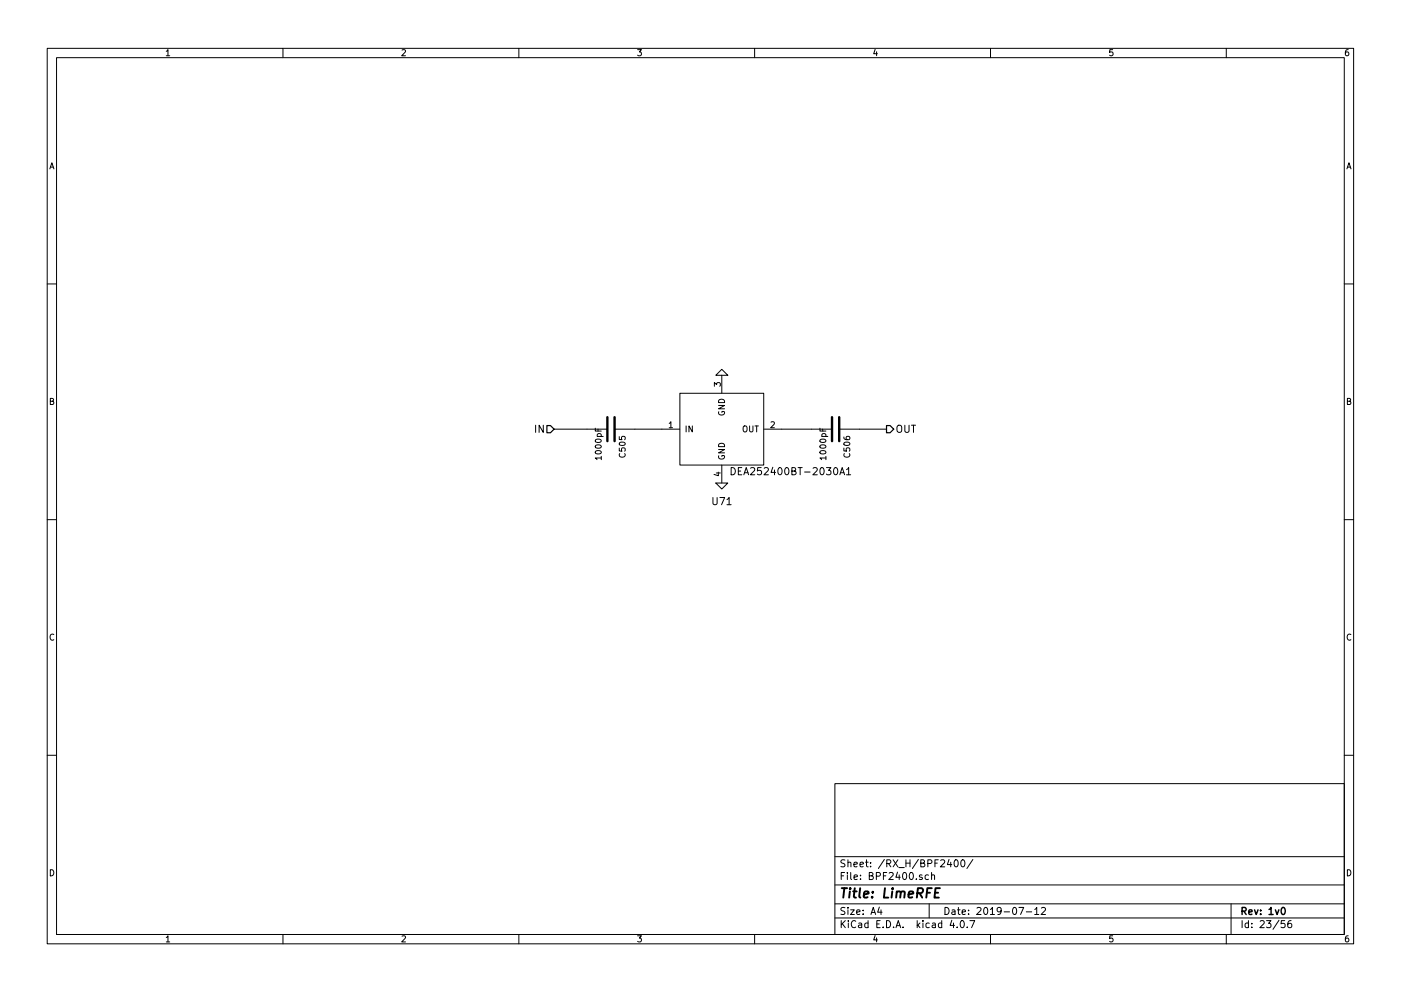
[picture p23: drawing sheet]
<svg xmlns="http://www.w3.org/2000/svg" width="297mm" height="210mm" viewBox="0 0 297 210" stroke-linecap="round" stroke-linejoin="round" font-family="sans-serif">
<g fill="none" stroke="#000" stroke-width=".21">
<path d="M10 10.3h277v189.9h-277zM12 12.2h273v186.1h-273zM35.3 10.9l.3-.4v1.3M35.3 11.8h.7M60 10.3v1.9M85.2 10.6l.5-.1 .3 .4-.8 .9h.8M110 10.3v1.9M135.2 10.5h.8l-.4 .5 .3 .1 .1 .2-.1 .4-.2 .1-.5-.1M160 10.3v1.9M185.5 10.5l-.3 .9h.8M185.9 11v.8M210 10.3v1.9"/>
<path d="M235.9 10.5h-.6v.6h.6l.1 .5-.3 .2-.4-.1M260 10.3v1.9M285.9 10.5l-.4 .1-.2 .2-.1 .8 .3 .2 .4-.1 .1-.4-.1-.2-.4-.1-.3 .3M10.6 35.8l.4-1.3 .4 1.3M10.7 35.5h.6M285.6 35.8l.4-1.3 .4 1.3M285.7 35.5h.6M10 60.2h2M151.8 79.6l1.2-1.2 1.3 1.2zM153 79.6v3.8M285 60.2h2M10.7 85.1h.5l.1-.5-.6-.1v1.3h.5l.2-.4-.3-.3"/>
<path d="M113.6 90.2v1.5M115.2 90.2v1.5l-.9-1.5v1.5M117.5 91.1h11.3M126.2 90.9v.6h1.3M126.3 95.8a.76 .76 0 0 1 1.2 .2 .74 .74 0 0 1-1.3-.1zM126.3 94.6a.76 .76 0 0 1 1.2 .2 .74 .74 0 0 1-1.3-.1zM126.3 93.3a.76 .76 0 0 1 1.2 .3 .74 .74 0 0 1-1.3-.1zM126.6 92.6h1.3M126.7 92.6l-.1-.4 .3-.2 .5 .1v.5M126.8 91v.5M127.5 97.2h-1.3l.4 .3M127.5 96.8v.7"/>
<path d="M130.3 91.1h13.8M131.3 95.1v.6h.6v-.6h.5l.2 .1-.2 .5M131.3 92.6v.6l.6 .1v-.7h.5l.2 .2-.2 .5M131.3 94a.76 .76 0 0 1 1.3 .2 .74 .74 0 0 1-1.3-.1zM131.4 96.2a.56 .56 0 0 0 .5 .8 .56 .56 0 0 0 .5-.8M141.9 89.8l.3-.3v1.2M141.9 90.7h.7M144.1 83.4h17.8v15.3h-17.8zM145.5 90.4v1.2M146.8 90.4v1.2l-.7-1.2v1.2M151.5 82v-.8l.4 .4 .1-.4h.6l.1 .2-.1 .6M152.3 86h1.3l-1.3 .7h1.3"/>
<path d="M152.3 95.4h1.3l-1.3 .7h1.3M152.4 87.3a.59 .59 0 0 0 .6 .8 .59 .59 0 0 0 .5-.8h-.4v.2M152.4 84.9a.69 .69 0 0 1 .8-.2 .69 .69 0 0 1 .4 .7h-1.3zM152.4 96.7a.59 .59 0 0 0 .6 .7 .59 .59 0 0 0 .5-.7l-.4-.1v.3M152.5 94.2a.67 .67 0 0 1 .8-.1 .67 .67 0 0 1 .3 .7h-1.3zM153 98.7v3.8M155 99.2a.77 .77 0 0 1 .9 .8 .77 .77 0 0 1-.9 .7zM156.5 99.9h.5M157.3 99.2h-.8v1.5h.8M157.6 90.5l.2-.1h.4l.2 .8a.42 .42 0 0 1-.2 .4 .42 .42 0 0 1-.5 0l-.1-.4zM158.9 90.4v1l.3 .2h.2l.2-.2v-1M159.1 99.4l.6-.2 .3 .4-.9 1.1h.9"/>
<path d="M160.1 90.4h.7M160.4 90.4v1.2M161.4 99.2h-.7l-.1 .7 .2-.1 .5 .1 .2 .6-.3 .2-.6-.1M161.9 91.1h14.5M162 99.4l.6-.2 .3 .4-.9 1.1h.9M163.5 89.6l.5-.1 .2 .3-.8 .9h.8M163.9 99.1l-.4 1.1h.9M164.2 99.7v1M165.1 99.4l.2-.2a.81 .81 0 0 1 .5 .8 .81 .81 0 0 1-.5 .7l-.2-.1-.2-.5zM166.5 99.4l.3-.2a.81 .81 0 0 1 .5 .8 .81 .81 0 0 1-.5 .7l-.3-.1-.1-.5zM167.9 99.9h.7l.1-.3-.1-.2-.7-.2v1.5h.6l.3-.2v-.3l-.4-.3M169.2 99.2h.9"/>
<path d="M169.6 99.2v1.5M172.4 99.4l.6-.2 .3 .4-1 1.1h1M173.8 90.9v.6h1.3M173.9 95.8a.76 .76 0 0 1 1.2 .2 .74 .74 0 0 1-1.3-.1zM173.9 94.6a.76 .76 0 0 1 1.2 .2 .74 .74 0 0 1-1.3-.1zM173.9 93.3a.76 .76 0 0 1 1.2 .3 .74 .74 0 0 1-1.3-.1zM174 99.4l.2-.2a.81 .81 0 0 1 .5 .8 .81 .81 0 0 1-.5 .7l-.2-.1-.2-.5zM174.2 92.6h1.3M174.3 92.6l-.1-.4 .3-.2 .5 .1v.5M174.4 91v.5M175.1 97.2h-1.3l.4 .3M175.1 96.8v.7"/>
<path d="M175.2 99.2h1l-.5 .6 .5 .3-.1 .5-.2 .1-.7-.1M176.9 99.4l.2-.2a.81 .81 0 0 1 .5 .8 .81 .81 0 0 1-.5 .7l-.2-.1-.2-.5zM177.9 91.1h10.1M178.9 95.1v.6h.6v-.6h.6l.1 .1-.1 .5M178.9 92.7l.1 .4 .2 .1 .7 .1 .3-.2-.1-.5-.6 .1-.1 .4 .2 .2M179 94a.76 .76 0 0 1 1.2 .2 .74 .74 0 0 1-1.3-.1zM179 96.2a.56 .56 0 0 0 .5 .8 .56 .56 0 0 0 .6-.8M179.5 99.6l.4-.4v1.5M190.2 90.4a.5 .5 0 0 1 .6-.2 .5 .5 0 0 1 .4 .5l-.1 .8-.3 .2a.53 .53 0 0 1-.6-.5zM191.8 90.2v1.3l.4 .2h.2l.3-.2v-1.3M193.2 90.2h.9M193.7 90.2v1.5"/>
<path d="M285.7 85.1h.5l.1-.5-.6-.1v1.3h.5l.2-.4-.3-.3M10 110.3h2M151.2 105.6v1.2l.3 .3h.2l.3-.3v-1.2M151.8 102.5h2.5l-1.3 1.3zM151.9 100.3h.8M152.3 100.2v.7l-.9-.2M152.6 105.6h1l-.6 1.5M154.1 106l.5-.4v1.5M154.1 107.1h.9M157.7 100.7l.5-1.5 .5 1.5M157.8 100.3h.8M170.6 100.1h1.2"/>
<path d="M178.1 100.7l.5-1.5 .5 1.5M178.2 100.3h.7M179.5 100.7h.9M285 110.3h2M11.4 134.6a.58 .58 0 0 0-.8 .6 .58 .58 0 0 0 .8 .5M286.4 134.6a.58 .58 0 0 0-.8 .6 .58 .58 0 0 0 .8 .5M10 160.2h2M177 166.3h108v32h-108zM285 160.2h2M10.7 184.5a.65 .65 0 0 1 .7 .7 .65 .65 0 0 1-.7 .6zM35.3 198.9l.3-.4v1.3M35.3 199.8h.7"/>
<path d="M60 198.3v1.9M85.2 198.6l.5-.1 .3 .4-.8 .9h.8M110 198.3v1.9M135.2 198.5h.8l-.4 .5 .3 .1 .1 .2-.1 .4-.2 .1-.5-.1M160 198.3v1.9M177 194.8h108M177 191.8h108M177 187.8h108M177 181.8h108M178.4 195.3v1.5M178.4 185.8h.5M178.6 196l.6 .8"/>
<path d="M179.1 185.1h-.7v1.5M179.1 192.6l-.5-.1-.3 .3 .1 .3 .7 .4v.4l-.2 .1-.6-.1M179.1 182.5l-.5-.1-.3 .3 .1 .3 .7 .4v.4l-.2 .1-.6-.1M179.2 195.3l-.8 .9M179.7 185.1v.2M179.7 185.6v1M179.8 192.5v.2M179.8 183.1l.2-.2 .4 .1v.9M179.8 182.4v1.5M179.8 193v1M179.9 195.3v.2M179.9 195.8v1"/>
<path d="M180.3 193h.8l-.8 1h.8M180.4 185.1v1.3l.2 .2M181.1 183.4l.7-.1-.1-.3-.4-.1-.2 .2v.7h.6M181.1 186.1l.7-.1-.1-.3-.4-.1-.2 .2 .1 .7h.5M181.4 195.5a.71 .71 0 0 0-1 .5 .71 .71 0 0 0 .8 .8l.2-.1M181.6 193.5l.7-.1v-.3l-.4-.1-.3 .2 .1 .7h.6M182.1 195.9h.6v.9M182.3 183.4l.8-.1-.1-.3-.4-.1-.3 .2 .1 .7h.6M182.4 186.5v.1M182.4 185.7v.1M182.7 196.2l-.7 .3 .2 .3 .5-.1M183 193.9v.1"/>
<path d="M183 193.1v.1M183.5 182.9h.6M183.7 182.4v1.3l.4 .2M184 195.9l-.4-.1-.3 .3 .1 .6 .2 .1 .4-.1M184 195.3v1.5M184.3 185.8l.7-.1v-.4l-.2-.2h-.5v1.5h.6l.2-.1 .1-.4-.4-.3M184.6 183.8v.1M184.6 183v.1M184.7 194l.4-1.5 .5 1.5M184.8 193.6h.7M185.5 198.5l-.3 .9h.8M185.8 185.9l.7-.1 .2-.2-.1-.3-.2-.2h-.6v1.5"/>
<path d="M185.9 199v.8M185.9 196h.5M186.4 192.5l-.3 1h.9M186.6 195.3h-.7v1.5h.7M186.8 193v1M187.2 196.7v.1M187.3 185.8h.5M187.5 182.3l-1.3 2M188 195.3a.76 .76 0 0 1 .8 .8 .76 .76 0 0 1-.8 .7zM188 185.1h-.7v1.5M188 183.2l.7-.1 .2-.2-.1-.3-.2-.2h-.6v1.5M188.4 183.2l.5 .7"/>
<path d="M188.5 185.3l.6-.2 .3 .4-1 1.1h1M189.4 182.4l1 1.5M189.5 196.7v.1M190 196.8l.4-1.5 .6 1.5M190.1 196.4h.7M190.3 185l-.4 1.1h1M190.4 182.4l-1 1.5M190.6 184.1h1.1M190.7 185.6v1M191.5 196.7v.1M191.5 185.3l.2-.2a.8 .8 0 0 1 .5 .8 .8 .8 0 0 1-.5 .7l-.3-.6zM192.1 182.4v1.5"/>
<path d="M192.1 183.1h.8M192.9 185.3l.2-.2a.8 .8 0 0 1 .6 .8 .8 .8 0 0 1-.6 .7l-.3-.6zM192.9 182.4v1.5M194.3 186.5v.1M194.5 195.3v1.5M194.6 196.3l.4 .5M194.7 182.3l-1.3 2M195 195.8l-.5 .6M195.2 183.1l.7-.1v-.4l-.2-.2h-.5v1.5h.6l.2-.1 .1-.4-.4-.3M195.5 185.7l-.4-.1-.2 .2 .1 .2 .5 .2v.3h-.6M195.7 195.3v.2M195.7 195.8v1"/>
<path d="M196.7 183.2l.7-.1 .2-.2-.1-.3-.2-.2h-.6v1.5M196.8 185.7l-.4-.1-.3 .3 .1 .6 .2 .1 .4-.1M197 191.8v3M197 195.9l-.4-.1-.3 .3 .1 .6 .2 .1 .4-.1M197.5 185.7l.2-.1 .4 .1v.9M197.5 185.1v1.5M197.7 195.9h.6v.9M198.2 183.1h.5M198.3 196.2l-.7 .3 .2 .3 .5-.1M198.9 182.4h-.7v1.5M199.4 182.6l.6-.2 .3 .4-.9 1.1h.9M199.7 195.9l-.5-.1-.2 .3v.6l.2 .1 .5-.1"/>
<path d="M199.7 195.3v1.5M200.4 192.5a.76 .76 0 0 1 .8 .8 .76 .76 0 0 1-.8 .7zM201.2 182.3l-.3 1.1h.9M201.6 182.9v1M201.8 195.2l-.4 1.1h1M201.9 193.1h.5l.1 .9M202.2 195.8v1M202.4 182.6l.2-.2a.8 .8 0 0 1 .6 .8 .8 .8 0 0 1-.6 .7l-.3-.5zM202.5 193.4l-.7 .3 .2 .3 .5-.1M202.9 196.7v.1M203 193h.6M203.2 192.5v1.3l.4 .2"/>
<path d="M203.8 195.4l.1-.1a.8 .8 0 0 1 .6 .8 .8 .8 0 0 1-.6 .7 .97 .97 0 0 1-.1-1.4zM203.9 182.6l.2-.2a.8 .8 0 0 1 .5 .8 .8 .8 0 0 1-.5 .7l-.4-.5zM204 193.5l.7-.1-.1-.3-.4-.1-.2 .2 .1 .7h.5M205.1 196.7v.1M205.4 193.9v.1M205.4 193.1v.1M205.6 195.3h1.1l-.7 1.5M206.3 182.3l-1.3 2M207.1 192.7l.6-.2 .3 .5-.9 1h.9M208.7 192.7l.2-.2a.8 .8 0 0 1 .5 .8 .8 .8 0 0 1-.5 .7l-.3-.5zM210 193l.4-.5v1.5M210 194h.8"/>
<path d="M210 198.3v1.9M212.3 193.2l-.3 .3h-.3l-.3-.3v-.4l.3-.3h.3l.3 .3a1.01 1.01 0 0 1-.5 1.2h-.2M212.9 193.5h1.1M214.8 192.7l.2-.2a.8 .8 0 0 1 .6 .8 .8 .8 0 0 1-.6 .7l-.3-.5zM216 192.5h1l-.6 1.5M217.6 193.5h1.1M219.4 193l.4-.5v1.5M219.4 194h.8M220.8 192.7l.6-.2 .3 .5-1 1h1M235.9 198.5h-.6v.7l.6-.1 .1 .5-.3 .2-.4-.1M260 198.3v1.9M261 191.8v6.5"/>
<path d="M263.3 195.3v1.5M264.7 195.9l-.4-.1-.3 .3 .1 .6 .2 .1 .4-.1M264.7 195.3v1.5M265.4 196.7v.1M265.4 195.9v.1M267.2 195.5l.6-.2 .2 .5-.9 1h.9M268.5 195.3h1l-.5 .6 .4 .1v.7l-.2 .1-.7-.1M271.2 195.2l-1.3 2M272.4 195.3h-.7l-.1 .7h.7l.2 .2-.1 .5-.2 .1-.6-.1M273.7 195.3l-.4 .1a1.11 1.11 0 0 0-.1 1.3l.4 .1 .2-.1 .1-.5-.3-.3-.4 .1-.2 .2M285.7 184.5a.65 .65 0 0 1 .7 .7 .65 .65 0 0 1-.7 .6zM285.9 198.5l-.4 .1-.2 .3-.1 .7 .3 .2 .4-.1 .1-.4-.1-.2-.4-.1-.3 .3"/>
</g>
<path d="M263.3 193.3l.8-.1 .1-.2-.1-.3-.2-.2h-.6v1.5M263.7 193.3l.5 .7M264.8 193.5l.7-.1-.1-.3-.4-.1-.2 .2v.7h.6M266 193l.3 1 .4-1M267.3 193.9v.1M267.3 193.1v.1M269.1 193l.4-.5v1.5M269.1 194h.8M270.4 193l.4 1 .3-1M271.8 192.7l.2-.2a.8 .8 0 0 1 .5 .8 .8 .8 0 0 1-.5 .7l-.4-.5z" fill="none" stroke="#000" stroke-width=".3"/>
<g fill="none" stroke="#000" stroke-width=".41">
<path d="M178.5 188.4h1.1M179 188.4l-.2 2M180.2 189.1l-.2 1.3M180.3 188.4l-.1 .2 .2-.1-.1-.1-.1 .2M180.9 189.1h.7M181.2 188.4l-.2 1.8 .1 .1 .4 .1M182.4 188.4l-.2 1.8 .2 .2M183.2 189.8l.9-.2v-.4l-.6-.1-.3 .3v.9h.7M184.9 190.3v.1M185.1 189.2l-.1 .2-.1-.1 .2-.1-.1 .2M187.6 188.4l-.2 2h.9M189.2 189.1l-.2 1.3"/>
<path d="M189.3 188.4l-.1 .2 .2-.1-.1-.1-.1 .2M190.1 189.3l.3-.2 .5 .1v1.2M190.1 189.1l-.1 1.3M191 189.4a.52 .52 0 0 1 .8-.2l-.1 1.2M192.6 189.8l1-.2v-.4l-.6-.1-.3 .3v.9h.7M194.5 189.5l1-.1a.56 .56 0 0 0 .1-.9l-1-.1-.2 2M195 189.5l.5 .9M196.5 189.4h.7M197.6 188.4h-1l-.2 2M198.2 189.4h.7M199.3 188.4h-1l-.2 2h1"/>
</g>
<path d="M116 90.3h.7l.8 .8-.8 .7h-.7zM188 90.3h.7l.8 .8-.8 .7h-.7z" fill="none" stroke="#000" stroke-width=".25"/>
<path d="M128.8 88.5v5.1M130.3 88.5v5.1M176.4 88.5v5.1M177.9 88.5v5.1" fill="none" stroke="#000" stroke-width=".51"/>
</svg>
